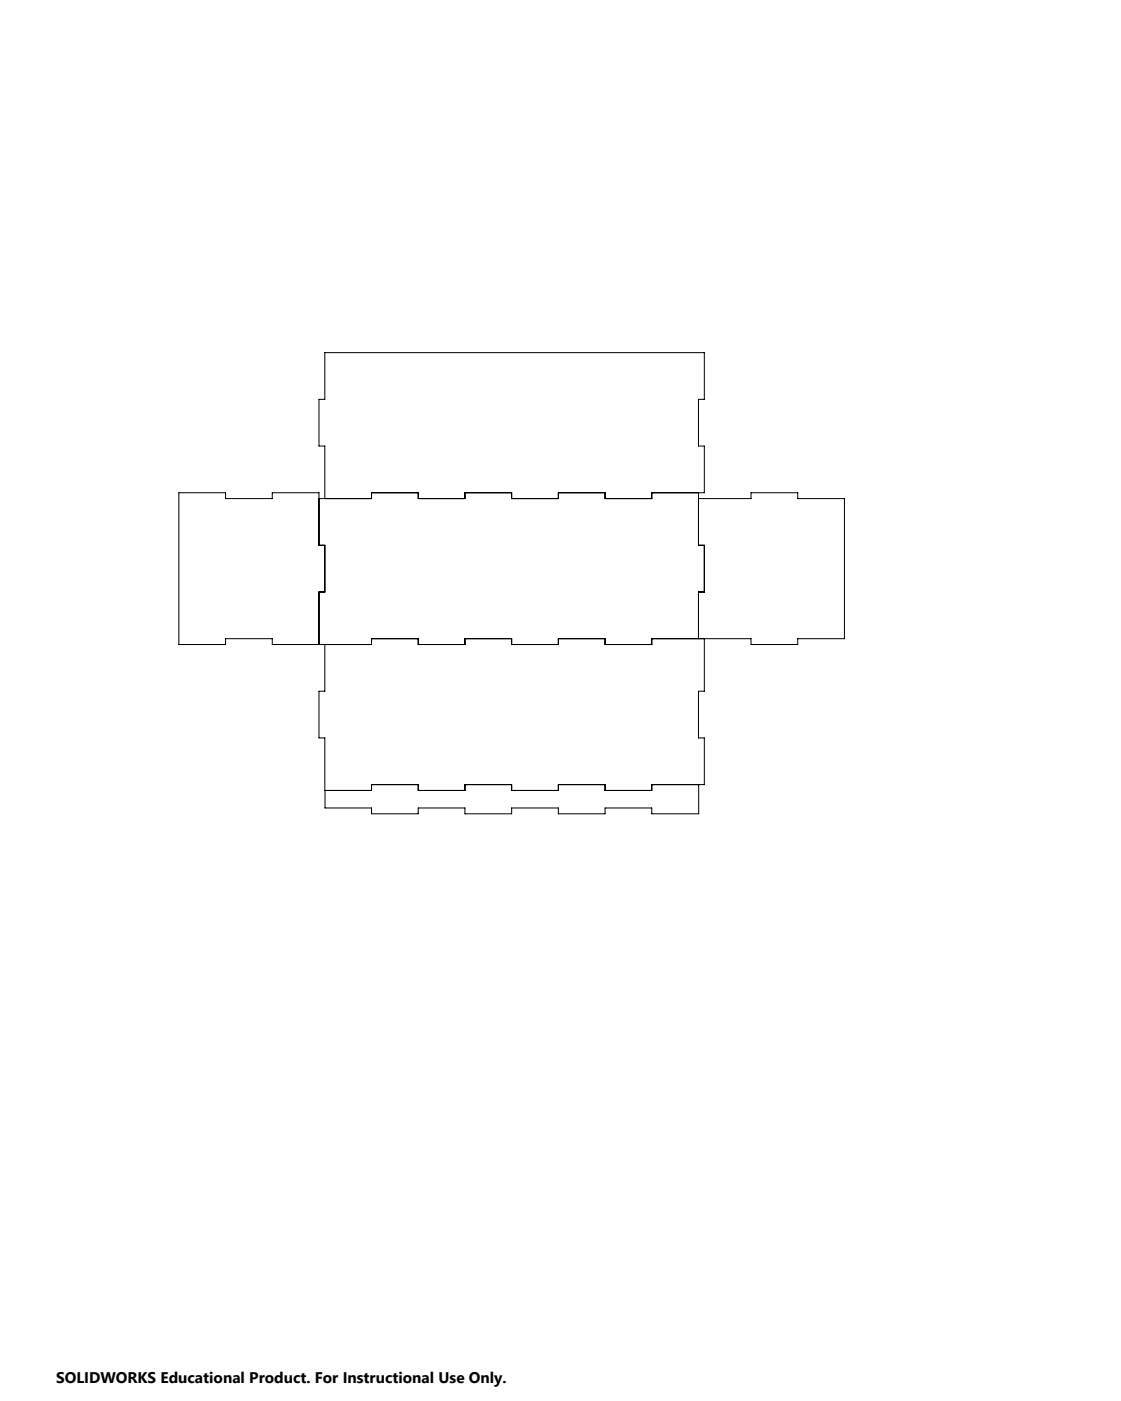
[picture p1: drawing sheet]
<svg xmlns="http://www.w3.org/2000/svg" width="610mm" height="762mm" viewBox="0 0 610 762" stroke-linecap="round" stroke-linejoin="round" font-family="sans-serif">
<defs><g id="words">
<text font-size="8.4" x="30" y="752">SOLIDWORKS Educational Product. For Instructional Use Only.</text>
</g></defs>
<path d="M173 271h29v-3h25v3h26v-3h25v3h26v-3h25v3h25v-3h29v-25h-3v-26h3v-25h-206v25h-4v26h4v28M380 268v29h3v25h-3v25M380 271h28v-3h26v3h25v76h-25v4h-26v-4h-54v4h-25v-4h-25v4h-26v-4h-25v4h-26v-4h-25v4h-54v-4h-25v4h-26v-83h26v3h25v-3h25v29h4v25h-4v29M383 347v29h-3v25h3v26h-29v3h-25v-3h-25v3h-26v-3h-25v3h-26v-3h-25v3h-25v-29h-4v-25h4v-25M380 427v16h-26v-4h-25v4h-25v-4h-26v4h-25v-4h-26v4h-25v-4h-25v-9" fill="none" stroke="#000" stroke-width=".54"/>
<use href="#words"/>
</svg>
